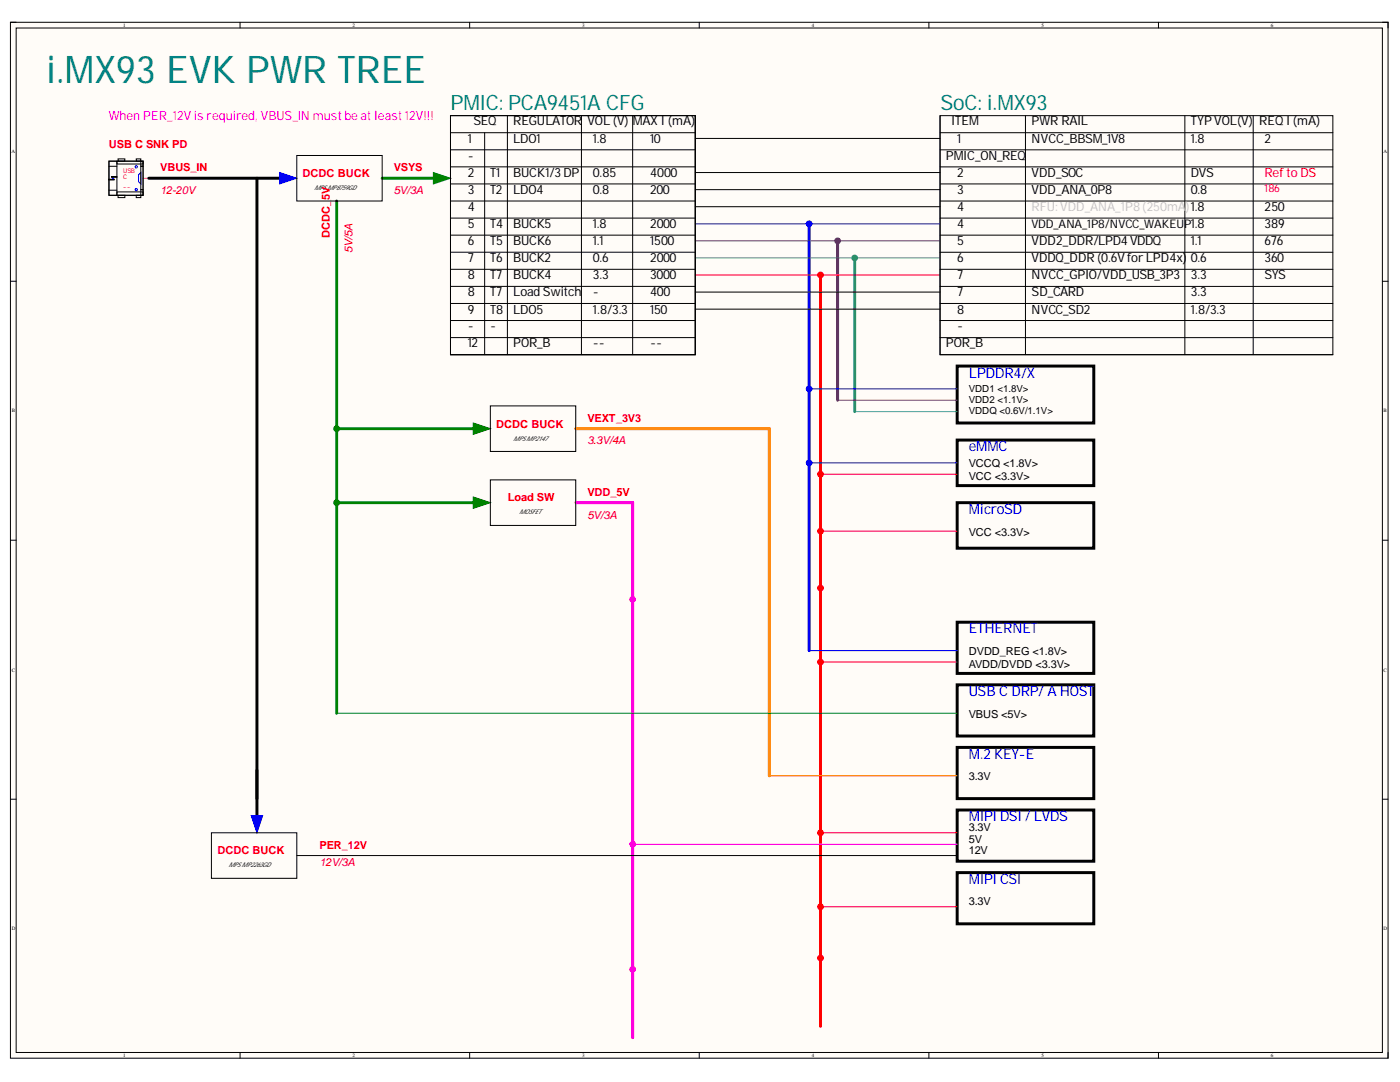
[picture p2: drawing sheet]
<svg xmlns="http://www.w3.org/2000/svg" width="279mm" height="216mm" viewBox="0 0 279 216" stroke-linecap="round" stroke-linejoin="round" font-family="sans-serif">
<defs><g id="words">
<text font-size="7.6" fill="#008284" x="9.3" y="16.6">i.MX93 EVK PWR TREE</text>
<g font-size="4.2" fill="#008284">
<text x="89.9" y="21.9">PMIC: PCA9451A CFG</text>
<text x="187.7" y="21.9">SoC: i.MX93</text>
</g>
<g font-size="2.9" fill="#00f">
<text x="193.3" y="75.3">LPDDR4/X</text>
<text x="193.3" y="90">eMMC</text>
<text x="193.3" y="102.6">MicroSD</text>
<text x="193.3" y="126.4">ETHERNET</text>
<text x="193.3" y="138.9">USB C DRP/A HOST</text>
<text x="193.3" y="151.4">M.2KEY-E</text>
<text x="193.3" y="163.8">MIPI DSI /LVDS</text>
<text x="193.3" y="176.4">MIPI CSI</text>
</g>
<text font-size="2.5" fill="#f0f" x="21.7" y="23.9">When PER_12V is required, VBUS_IN mustbe at least12V!!!</text>
<g font-size="2.5">
<text x="93.4" y="28.5">1</text>
<text x="94.5" y="25">SEQ</text>
<text x="102.4" y="28.5">LDO1</text>
<text x="102.4" y="25">REGULATOR</text>
<text x="117.2" y="25">VOL (V)</text>
<text x="118.3" y="28.5">1.8</text>
<text x="126.3" y="25">MAX I (mA)</text>
<text x="129.7" y="28.5">10</text>
<text x="189.9" y="25">ITEM</text>
<text x="191.1" y="28.5">1</text>
<text x="205.9" y="28.5">NVCC_BBSM_1V8</text>
<text x="205.9" y="25">PWR RAIL</text>
<text x="237.7" y="28.5">1.8</text>
<text x="237.7" y="25">TYP VOL(V)</text>
<text x="251.3" y="25">REQ I (mA)</text>
<text x="252.4" y="28.5">2</text>
<text x="93.4" y="35.3">2</text>
<text x="93.4" y="31.9">-</text>
<text x="97.9" y="35.3">T1</text>
<text x="102.4" y="35.3">BUCK1/3DP</text>
<text x="118.3" y="35.3">0.85</text>
<text x="129.7" y="35.3">4000</text>
<text x="188.8" y="31.9">PMIC_ON_REQ</text>
<text x="191.1" y="35.3">2</text>
<text x="205.9" y="35.3">VDD_SOC</text>
<text x="237.7" y="35.3">DVS</text>
<text x="93.4" y="38.6">3</text>
<text x="97.9" y="38.6">T2</text>
<text x="102.4" y="38.6">LDO4</text>
<text x="118.3" y="38.6">0.8</text>
<text x="129.7" y="38.6">200</text>
<text x="191.1" y="38.6">3</text>
<text x="205.9" y="38.6">VDD_ANA_0P8</text>
<text x="237.7" y="38.6">0.8</text>
<text x="93.4" y="45.5">5</text>
<text x="93.4" y="42.1">4</text>
<text x="97.9" y="45.5">T4</text>
<text x="102.4" y="45.5">BUCK5</text>
<text x="118.3" y="45.5">1.8</text>
<text x="129.7" y="45.5">2000</text>
<text x="191.1" y="42.1">4</text>
<text x="191.1" y="45.5">4</text>
<text x="252.4" y="42.1">250</text>
<text x="252.4" y="45.5">389</text>
<text x="93.4" y="52.3">7</text>
<text x="93.4" y="48.9">6</text>
<text x="97.9" y="48.9">T5</text>
<text x="97.9" y="52.3">T6</text>
<text x="102.4" y="48.9">BUCK6</text>
<text x="102.4" y="52.3">BUCK2</text>
<text x="118.3" y="52.3">0.6</text>
<text x="118.3" y="48.9">1.1</text>
<text x="129.7" y="52.3">2000</text>
<text x="129.7" y="48.9">1500</text>
<text x="191.1" y="48.9">5</text>
<text x="191.1" y="52.3">6</text>
<text x="205.9" y="48.9">VDD2_DDR/LPD4VDDQ</text>
<text x="205.9" y="52.3">VDDQ_DDR (0.6V for LPD4x)</text>
<text x="237.7" y="48.9">1.1</text>
<text x="237.7" y="52.3">0.6</text>
<text x="252.4" y="52.3">360</text>
<text x="252.4" y="48.9">676</text>
<text x="93.4" y="59.1">8</text>
<text x="93.4" y="55.7">8</text>
<text x="97.9" y="55.7">T7</text>
<text x="97.9" y="59.1">T7</text>
<text x="102.4" y="55.7">BUCK4</text>
<text x="102.4" y="59.1">Load Switch</text>
<text x="118.3" y="55.7">3.3</text>
<text x="118.3" y="59.1">-</text>
<text x="129.7" y="59.1">400</text>
<text x="129.7" y="55.7">3000</text>
<text x="191.1" y="59.1">7</text>
<text x="191.1" y="55.7">7</text>
<text x="205.9" y="55.7">NVCC_GPIO/VDD_USB_3P3</text>
<text x="205.9" y="59.1">SD_CARD</text>
<text x="237.7" y="55.7">3.3</text>
<text x="237.7" y="59.1">3.3</text>
<text x="252.4" y="55.7">SYS</text>
<text x="93.4" y="62.6">9</text>
<text x="93.4" y="65.9">-</text>
<text x="97.9" y="65.9">-</text>
<text x="97.9" y="62.6">T8</text>
<text x="102.4" y="62.6">LDO5</text>
<text x="118.3" y="62.6">1.8/3.3</text>
<text x="129.7" y="62.6">150</text>
<text x="191.1" y="62.6">8</text>
<text x="191.1" y="65.9">-</text>
<text x="205.9" y="62.6">NVCC_SD2</text>
<text x="237.7" y="62.6">1.8/3.3</text>
<text x="93.4" y="69.3">12</text>
<text x="102.4" y="69.3">POR_B</text>
<text x="118.3" y="69.3">--</text>
<text x="129.7" y="69.3">--</text>
<text x="188.8" y="69.3">POR_B</text>
</g>
<text font-size="2.5" fill="#f00" x="252.4" y="35.3">Refto DS</text>
<g font-size="2.5" fill="#c6c3c6">
<text x="205.9" y="42.1">RFU: VDD_ANA_1P8(250mA</text>
<text x="236.6" y="42.1">)1.8</text>
</g>
<text font-size="2.4" x="205.9" y="45.4">VDD_ANA_1P8/NVCC_WAKEUP1.8</text>
<g font-size="2.2" fill="#f00">
<text x="21.7" y="29.6">USB C SNK PD</text>
<text x="32" y="34.2">VBUS_IN</text>
<text x="60.4" y="35.3">DCDC BUCK</text>
<text x="78.6" y="34.2">VSYS</text>
<text x="32" y="38.7">12-20V</text>
<text x="65.8" y="39.9" transform="rotate(-90 65.8 39.9)">5V</text>
<text x="78.6" y="38.7">5V/3A</text>
<text x="252.4" y="38.4">186</text>
<text x="65.8" y="47.5" transform="rotate(-90 65.8 47.5)">DCDC_</text>
<text x="70.4" y="50.5" transform="rotate(-90 70.4 50.5)">5V/5A</text>
<text x="99" y="85.3">DCDC BUCK</text>
<text x="117.2" y="88.7">3.3V/4A</text>
<text x="117.2" y="84.1">VEXT_3V3</text>
<text x="101.3" y="100">Load SW</text>
<text x="117.2" y="98.9">VDD_5V</text>
<text x="117.2" y="103.5">5V/3A</text>
<text x="43.4" y="170.4">DCDC BUCK</text>
<text x="63.8" y="172.7">12V/3A</text>
<text x="63.8" y="169.3">PER_12V</text>
</g>
<g font-size="2.2">
<text x="193.3" y="93.3">VCCQ &lt;1.8V&gt;</text>
<text x="193.3" y="95.7">VCC &lt;3.3V&gt;</text>
<text x="193.3" y="106.9">VCC &lt;3.3V&gt;</text>
<text x="193.3" y="130.7">DVDD_REG &lt;1.8V&gt;</text>
<text x="193.3" y="133.2">AVDD/DVDD &lt;3.3V&gt;</text>
<text x="193.3" y="143.2">VBUS &lt;5V&gt;</text>
<text x="193.3" y="155.7">3.3V</text>
<text x="193.3" y="165.9">3.3V</text>
<text x="193.3" y="170.4">12V</text>
<text x="193.3" y="168.2">5V</text>
<text x="193.3" y="180.7">3.3V</text>
</g>
<g font-size="1.9">
<text x="193.3" y="78.2">VDD1 &lt;1.8V&gt;</text>
<text x="193.3" y="80.3">VDD2 &lt;1.1V&gt;</text>
<text x="193.3" y="82.5">VDDQ &lt;0.6V/1.1V&gt;</text>
</g>
<g font-size="1.3" fill="#f00">
<text x="24.6" y="34.5">USB</text>
<text x="24.6" y="35.8">C</text>
<text x="24.6" y="38.2">PD</text>
</g>
<g font-size="1.3">
<text x="62.7" y="38">MPSMP8759GD</text>
<text x="102.4" y="87.9">MPSMP2147</text>
<text x="103.6" y="102.6">MOSFET</text>
<text x="45.6" y="173.1">MPSMP2263GD</text>
</g>
<g font-size="1">
<text x="24.6" y="5.3">1</text>
<text x="70.4" y="5.3">2</text>
<text x="116.2" y="5.3">3</text>
<text x="162" y="5.3">4</text>
<text x="207.9" y="5.3">5</text>
<text x="253.6" y="5.3">6</text>
<text x="2.3" y="30.6">A</text>
<text x="276.1" y="30.6">A</text>
<text x="2.4" y="82.3">B</text>
<text x="276.1" y="82.3">B</text>
<text x="2.4" y="134">C</text>
<text x="276.1" y="134">C</text>
<text x="2.4" y="185.7">D</text>
<text x="276.1" y="185.7">D</text>
<text x="24.6" y="210.9">1</text>
<text x="70.4" y="210.9">2</text>
<text x="116.2" y="210.9">3</text>
<text x="162" y="210.9">4</text>
<text x="207.9" y="210.9">5</text>
<text x="253.6" y="210.9">6</text>
</g>
</g></defs>
<path d="M2.1 4.4h274.9v206.8h-274.9z" fill-rule="evenodd" fill="#fffcf8"/>
<path d="M2.1 4.4h274.9v206.8h-274.9z" fill="none" stroke="#000" stroke-width=".2"/>
<path d="M3.2 5.6h272.7v204.4h-272.7z" fill-rule="evenodd" fill="#fffcf8"/>
<g fill="none" stroke="#000" stroke-width=".2">
<path d="M2.1 4.4h1.1M3.2 5.6h272.7v204.4h-272.7zM47.9 4.4v1.2M93.7 4.4v1.2M139.5 4.4v1.2M185.4 4.4v1.2M231.2 4.4v1.2M275.9 4.4h1.1v1.2M21.7 38h1.6M22.3 35.3l.5 .5M138.8 23.1v47.7M138.8 27.6h48.8"/>
<path d="M187.6 23.1v47.7M187.6 26.5h78.4M187.6 29.9h78.4M204.7 23.1v47.7M236.5 23.1v47.7M250.1 23.1v47.7M2.1 56.1h1.1M275.9 56.1h1.1M2.1 107.8h1.1M275.9 107.8h1.1M2.1 159.5h1.1M275.9 159.5h1.1"/>
<path d="M47.9 210v1.2M93.7 210v1.2M139.5 210v1.2M185.4 210v1.2M231.2 210v1.2M277 210v1.2"/>
</g>
<g fill="none" stroke="#00f" stroke-width=".2">
<path d="M27.6 34.9l.5-.5v2.3l-.5-.5z"/>
<circle cx="27.2" cy="37.8" r=".23"/>
</g>
<path d="M22.3 35.3l.5 .5z" fill-rule="evenodd" fill="#00f"/>
<g fill="none" stroke="#00f" stroke-width=".2">
<path d="M22.3 35.3l.5 .5z"/>
<circle cx="27.2" cy="33.3" r=".23"/>
</g>
<path d="M21.7 35.8h1.1M22.3 35.3h1M138.8 34.4h48.8M187.6 33.3h78.4" fill="none" stroke="#000" stroke-width=".2"/>
<g fill="none" stroke="#f00" stroke-width=".2">
<path d="M28.6 35.6h.1M28.8 35.6h.1M29 35.6h.1M29.2 35.6h.1M29.5 35.6h.1M29.7 35.6h.1M29.9 35.6h.1M30.1 35.6h.1M30.4 35.6h.1M30.6 35.6h.1M30.8 35.6h.1M31.1 35.6h.1"/>
<path d="M31.3 35.6h.1M31.5 35.6h.1M31.7 35.6h.1M32 35.6h.1M32.2 35.6h.1M32.4 35.6h.1M32.6 35.6h.1M32.9 35.6h.1M33.1 35.6h.1M33.3 35.6h.1M33.6 35.6h.1M33.8 35.6h.1"/>
<path d="M34 35.6h.1M34.2 35.6h.1M34.5 35.6h.1M34.7 35.6h.1M34.9 35.6h.1M35.1 35.6h.1M35.4 35.6h.1M35.6 35.6h.1M35.8 35.6h.1M36.1 35.6h.1M36.3 35.6h.1"/>
</g>
<path d="M29.7 35.6h27.3" fill="none" stroke="#000" stroke-width=".59"/>
<path d="M55.8 34.4l3.4 1.2-3.4 1.1z" fill="#00f"/>
<path d="M55.8 34.4l3.4 1.2-3.4 1.1z" fill="none" stroke="#00f" stroke-width=".2"/>
<path d="M86.5 34.4l3.4 1.2-3.4 1.1z" fill="#008200"/>
<path d="M86.5 34.4l3.4 1.2-3.4 1.1z" fill="none" stroke="#008200" stroke-width=".2"/>
<path d="M76.3 35.6h12.5" fill="none" stroke="#008200" stroke-width=".59"/>
<path d="M21.7 33.2h1.6M138.8 37.8h48.8M187.6 36.7h78.4M138.8 41.2h48.8M187.6 40.1h78.4" fill="none" stroke="#000" stroke-width=".2"/>
<path d="M51.3 35.6v128.3" fill="none" stroke="#000" stroke-width=".59"/>
<circle cx="161.5" cy="44.7" r=".57" fill="#00f"/>
<g fill="none" stroke="#00f" stroke-width=".2">
<path d="M138.8 44.7h48.8"/>
<circle cx="161.5" cy="44.7" r=".57"/>
</g>
<path d="M187.6 43.5h78.4" fill="none" stroke="#000" stroke-width=".2"/>
<path d="M161.5 44.7v85.1" fill="none" stroke="#00f" stroke-width=".59"/>
<circle cx="167.2" cy="48.1" r=".57" fill="#840084"/>
<g fill="none" stroke="#840084" stroke-width=".2">
<path d="M138.8 48.1h48.8"/>
<circle cx="167.2" cy="48.1" r=".57"/>
</g>
<path d="M187.6 46.9h78.4" fill="none" stroke="#000" stroke-width=".2"/>
<path d="M67.2 40.1v102.2" fill="none" stroke="#008200" stroke-width=".59"/>
<path d="M167.2 48.1v31.8" fill="none" stroke="#840084" stroke-width=".59"/>
<circle cx="170.6" cy="51.5" r=".57" fill="#428284"/>
<g fill="none" stroke="#428284" stroke-width=".2">
<path d="M138.8 51.5h48.8"/>
<circle cx="170.6" cy="51.5" r=".57"/>
</g>
<path d="M187.6 50.3h78.4" fill="none" stroke="#000" stroke-width=".2"/>
<path d="M170.6 51.5v30.6" fill="none" stroke="#428284" stroke-width=".59"/>
<path d="M191 73h27.3v11.4h-27.3zM191 87.8h27.3v9.1h-27.3zM191 100.3h27.3v9.1h-27.3zM191 136.6h27.3v10.3h-27.3zM191 124.2h27.3v10.2h-27.3zM191 149.1h27.3v10.3h-27.3zM191 161.6h27.3v10.2h-27.3zM191 174.1h27.3v10.2h-27.3z" fill="none" stroke="#000" stroke-width=".59"/>
<circle cx="163.8" cy="54.9" r=".57" fill="#f00"/>
<g fill="none" stroke="#f00" stroke-width=".2">
<path d="M138.8 54.9h48.8"/>
<circle cx="163.8" cy="54.9" r=".57"/>
</g>
<path d="M21.7 35.8h1.1v.1h-1.1zM22.3 35.2h1v.1h-1zM138.8 58.3h48.8M187.6 53.7h78.4M187.6 57.2h78.4M138.8 61.7h48.8M187.6 60.6h78.4M187.6 64h78.4M187.6 67.4h78.4M187.6 70.8h78.4" fill="none" stroke="#000" stroke-width=".2"/>
<g fill="#000">
<path d="M21.7 35.8h1.1v.1h-1.1z" fill-rule="evenodd"/>
<path d="M22.3 35.2h1v.1h-1z" fill-rule="evenodd"/>
</g>
<path d="M163.7 54.9v149.9" fill="none" stroke="#f00" stroke-width=".59"/>
<path d="M126.3 100.3v106.8" fill="none" stroke="#f0f" stroke-width=".59"/>
<circle cx="161.5" cy="77.6" r=".57" fill="#00f"/>
<g fill="none" stroke="#00f" stroke-width=".2">
<path d="M161.5 77.6h29.5"/>
<circle cx="161.5" cy="77.6" r=".57"/>
</g>
<path d="M167.2 79.9h23.8" fill="none" stroke="#840084" stroke-width=".2"/>
<path d="M170.6 82.1h20.4" fill="none" stroke="#428284" stroke-width=".2"/>
<circle cx="67.2" cy="85.5" r=".57" fill="#008200"/>
<circle cx="67.2" cy="85.5" r=".57" fill="none" stroke="#008200" stroke-width=".2"/>
<path d="M67.2 85.5h27.2" fill="none" stroke="#008200" stroke-width=".59"/>
<path d="M94.4 84.4l3.5 1.1-3.5 1.2z" fill="#008200"/>
<path d="M94.4 84.4l3.5 1.1-3.5 1.2z" fill="none" stroke="#008200" stroke-width=".2"/>
<path d="M114.9 85.5h38.6v69.3" fill="none" stroke="#ff8200" stroke-width=".59"/>
<circle cx="161.5" cy="92.4" r=".57" fill="#00f"/>
<g fill="none" stroke="#00f" stroke-width=".2">
<path d="M161.5 92.4h29.5"/>
<circle cx="161.5" cy="92.4" r=".57"/>
</g>
<circle cx="163.8" cy="94.6" r=".57" fill="#f00"/>
<g fill="none" stroke="#f00" stroke-width=".2">
<path d="M163.7 94.6h27.3"/>
<circle cx="163.8" cy="94.6" r=".57"/>
</g>
<path d="M114.9 100.3h11.4" fill="none" stroke="#f0f" stroke-width=".59"/>
<circle cx="67.2" cy="100.3" r=".57" fill="#008200"/>
<circle cx="67.2" cy="100.3" r=".57" fill="none" stroke="#008200" stroke-width=".2"/>
<path d="M67.2 100.3h27.2" fill="none" stroke="#008200" stroke-width=".59"/>
<path d="M94.4 99.2l3.5 1.1-3.5 1.1z" fill="#008200"/>
<path d="M94.4 99.2l3.5 1.1-3.5 1.1z" fill="none" stroke="#008200" stroke-width=".2"/>
<circle cx="163.8" cy="106" r=".57" fill="#f00"/>
<g fill="none" stroke="#f00" stroke-width=".2">
<path d="M163.7 106h27.3"/>
<circle cx="163.8" cy="106" r=".57"/>
</g>
<circle cx="163.8" cy="117.3" r=".57" fill="#f00"/>
<circle cx="163.8" cy="117.3" r=".57" fill="none" stroke="#f00" stroke-width=".2"/>
<circle cx="126.3" cy="119.6" r=".57" fill="#f0f"/>
<circle cx="126.3" cy="119.6" r=".57" fill="none" stroke="#f0f" stroke-width=".2"/>
<path d="M161.5 129.8h29.5" fill="none" stroke="#00f" stroke-width=".2"/>
<circle cx="163.8" cy="132.1" r=".57" fill="#f00"/>
<g fill="none" stroke="#f00" stroke-width=".2">
<path d="M163.7 132.1h27.3"/>
<circle cx="163.8" cy="132.1" r=".57"/>
</g>
<path d="M67.2 142.3h123.8" fill="none" stroke="#008200" stroke-width=".2"/>
<path d="M187.6 23.1h78.4v47.7h-78.4z" fill="none" stroke="#000" stroke-width=".2"/>
<path d="M153.5 154.8h37.5" fill="none" stroke="#ff8200" stroke-width=".2"/>
<path d="M51.3 153.7v5.7" fill="none" stroke="#000" stroke-width=".59"/>
<path d="M50.1 162.8h2.3l-1.1 3.4z" fill="#00f"/>
<path d="M50.1 162.8h2.3l-1.1 3.4z" fill="none" stroke="#00f" stroke-width=".2"/>
<circle cx="163.8" cy="166.2" r=".57" fill="#f00"/>
<g fill="none" stroke="#f00" stroke-width=".2">
<path d="M163.7 166.2h27.3"/>
<circle cx="163.8" cy="166.2" r=".57"/>
</g>
<circle cx="126.3" cy="168.4" r=".57" fill="#f0f"/>
<g fill="none" stroke="#f0f" stroke-width=".2">
<path d="M126.3 168.4h64.7"/>
<circle cx="126.3" cy="168.4" r=".57"/>
</g>
<path d="M59.2 170.7h131.8" fill="none" stroke="#000" stroke-width=".2"/>
<circle cx="163.8" cy="180.9" r=".57" fill="#f00"/>
<g fill="none" stroke="#f00" stroke-width=".2">
<path d="M163.7 180.9h27.3"/>
<circle cx="163.8" cy="180.9" r=".57"/>
</g>
<circle cx="163.8" cy="191.2" r=".57" fill="#f00"/>
<circle cx="163.8" cy="191.2" r=".57" fill="none" stroke="#f00" stroke-width=".2"/>
<circle cx="126.3" cy="193.4" r=".57" fill="#f0f"/>
<circle cx="126.3" cy="193.4" r=".57" fill="none" stroke="#f0f" stroke-width=".2"/>
<g fill="none" stroke="#000" stroke-width=".2">
<path d="M21.7 32.2h6.9v6.8h-6.9zM21.7 32.2h1.6v6.8h-1.6zM23.3 38.3h5.3v.7h-5.3zM23.3 32.2h5.3v.5h-5.3zM23.6 31.7h1.3v.5h-1.3zM23.6 39h1.3v.4h-1.3zM27.2 39h.9v.4h-.9zM27.2 31.7h.9v.5h-.9zM28.1 37.8h.5v1.2h-.5zM28.1 33.2h.5v4.6h-.5zM28.1 32.2h.5v1h-.5zM59.2 31h17.1v9.1h-17.1z"/>
<path d="M89.9 23.1h48.9v47.7h-48.9zM89.9 26.5h48.9M89.9 29.9h48.9M89.9 33.3h48.9M89.9 36.7h48.9M96.7 26.5v44.3M101.3 23.1v47.7M116 23.1v47.7M126.3 23.1v47.7M89.9 40.1h48.9M89.9 43.5h48.9M89.9 46.9h48.9"/>
<path d="M89.9 50.3h48.9M89.9 53.7h48.9M89.9 57.1h48.9M89.9 60.6h48.9M89.9 64h48.9M89.9 67.4h48.9M89.9 70.8h48.9M97.9 95.8h17v9h-17zM97.9 81h17v9.1h-17zM42.2 166.2h17v9.1h-17z"/>
</g>
<use href="#words"/>
</svg>
